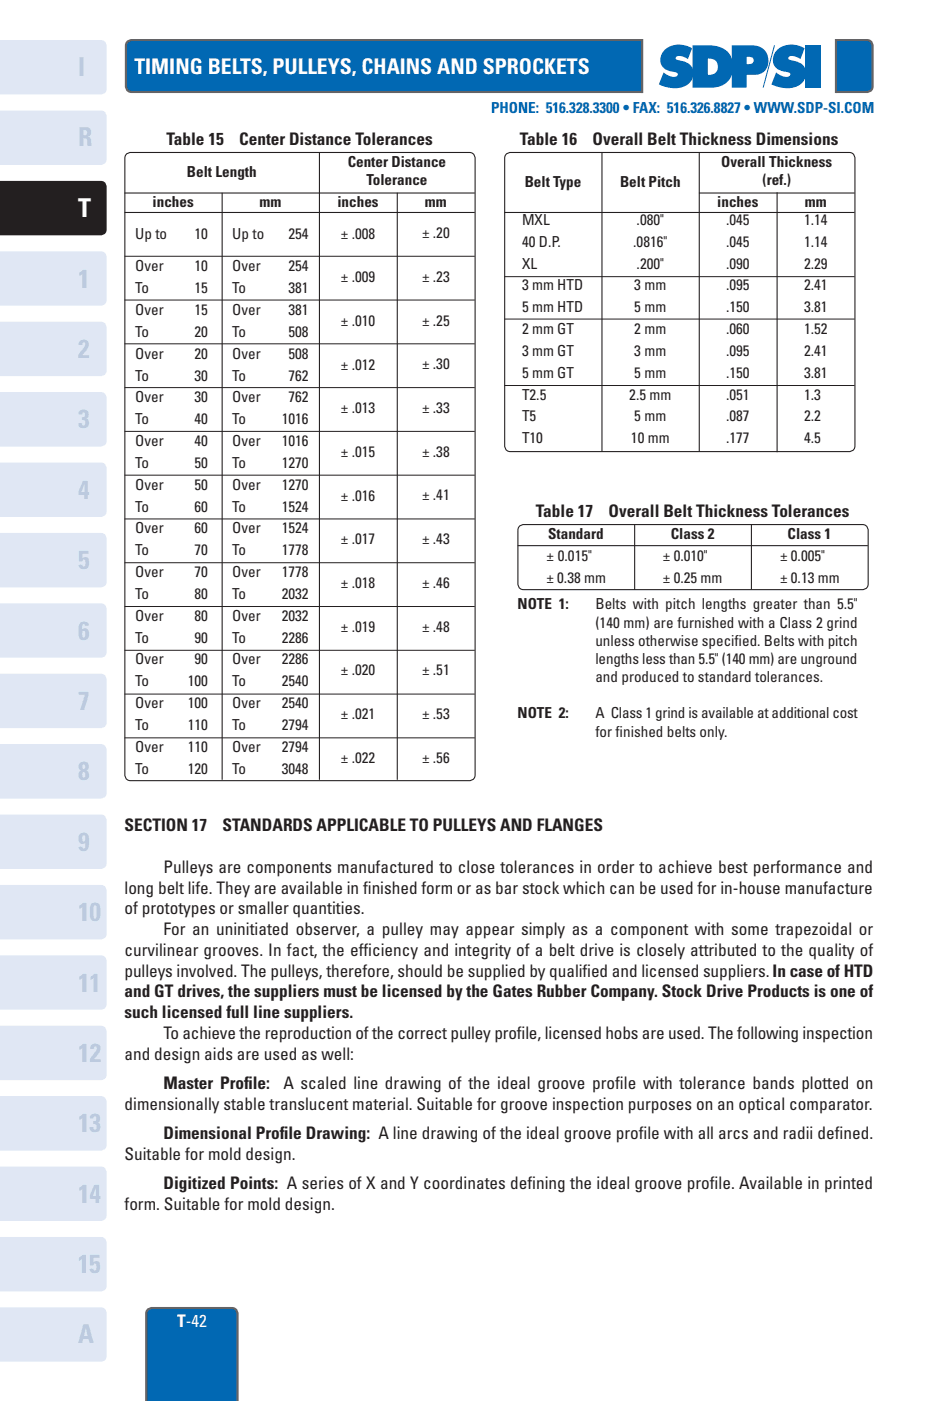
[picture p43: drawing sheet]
<svg xmlns="http://www.w3.org/2000/svg" width="152mm" height="229mm" viewBox="0 0 152 229" stroke-linecap="round" stroke-linejoin="round" font-family="sans-serif">
<defs><g id="words">
<text font-size="4.2" fill="#fff" x="12.8" y="35.4">T</text>
<text font-size="3.5" fill="#fff" x="21.9" y="12">TIMING BELTS, PULLEYS, CHAINS AND SPROCKETS</text>
<g font-size="2.8" fill="#231f20">
<text x="27.2" y="23.6">Table 15</text>
<text x="39" y="23.6">Center Distance Tolerances</text>
<text x="84.8" y="23.6">Table 16</text>
<text x="96.7" y="23.6">Overall Belt Thickness Dimensions</text>
<text x="87.5" y="84.3">Table 17</text>
<text x="99.3" y="84.3">Overall Belt Thickness Tolerances</text>
<text x="20.3" y="135.6">SECTION 17</text>
<text x="36.3" y="135.6">STANDARDS APPLICABLE TO PULLEYS AND FLANGES</text>
<text x="26.7" y="142.4">Pulleys are components manufactured to close tolerances in order to achieve best performance and</text>
<text x="20.3" y="145.8">long belt life. They are available in f</text>
<text x="20.3" y="149.2">of prototypes or smaller quantities.</text>
<text x="59.2" y="145.8">inished form or as bar stock which can be used for in-house manufacture</text>
<text x="20.3" y="156">curvilinear grooves. In fact, the eff</text>
<text x="26.7" y="152.6">For an uninitiated observer, a pulley may appear simply as a component with some trapezoidal or</text>
<text x="59.3" y="156">iciency and integrity of a belt drive is closely attributed to the quality of</text>
<text x="20.3" y="159.4">pulleys involved. The pulleys, therefore, should be supplied by qualif</text>
<text x="95" y="159.4">ied and licensed suppliers. In case of HTD</text>
<text x="20.3" y="162.7">and GT drives, the suppliers must be licensed by the Gates Rubber Company. Stock Drive Products is one of</text>
<text x="20.3" y="166.1">such licensed full line suppliers.</text>
<text x="20.3" y="172.9">and design aids are used as well:</text>
<text x="26.7" y="169.5">To achieve the reproduction of the correct pulley prof</text>
<text x="84.3" y="169.5">ile, licensed hobs are used. The following inspection</text>
<text x="26.7" y="177.7">Master Prof</text>
<text x="39.8" y="177.7">ile:</text>
<text x="46.2" y="177.7">A scaled line drawing of the ideal groove prof</text>
<text x="100.4" y="177.7">ile with tolerance bands plotted on</text>
<text x="20.3" y="181.1">dimensionally stable translucent material. Suitable for groove inspection purposes on an optical comparator.</text>
<text x="26.7" y="185.9">Dimensional Prof</text>
<text x="45.7" y="185.9">ile Drawing: A line drawing of the ideal groove prof</text>
<text x="104.2" y="185.9">ile with all arcs and radii def</text>
<text x="136.2" y="185.9">ined.</text>
<text x="20.3" y="189.3">Suitable for mold design.</text>
<text x="20.3" y="197.5">form. Suitable for mold design.</text>
<text x="26.7" y="194.1">Digitized Points: A series of X and Y coordinates def</text>
<text x="86.1" y="194.1">ining the ideal groove prof</text>
<text x="115.8" y="194.1">ile. Available in printed</text>
</g>
<text font-size="2.8" fill="#fff" x="28.9" y="216.5">T-42</text>
<text font-size="2.5" fill="#0168b3" x="80.1" y="18.5">PHONE: 516.328.3300 • FAX: 516.326.8827 • WWW.SDP-SI.COM</text>
<g font-size="2.5" fill="#231f20">
<text x="30.5" y="28.9">Belt Length</text>
<text x="56.7" y="27.3">Center Distance</text>
<text x="117.7" y="27.3">Overall Thickness</text>
<text x="24.9" y="33.8">inches</text>
<text x="42.3" y="33.8">mm</text>
<text x="55.1" y="33.8">inches</text>
<text x="59.8" y="30.2">Tolerance</text>
<text x="69.3" y="33.8">mm</text>
<text x="85.6" y="30.5">Belt Type</text>
<text x="101.2" y="30.5">Belt Pitch</text>
<text x="117" y="33.8">inches</text>
<text x="124.4" y="30.2">(ref.)</text>
<text x="131.3" y="33.8">mm</text>
<text x="22.1" y="39">Up to</text>
<text x="31.7" y="39">10</text>
<text x="37.9" y="39">Up to</text>
<text x="47.1" y="39">254</text>
<text x="55.6" y="38.9">± .008</text>
<text x="68.9" y="38.9">± .20</text>
<text x="85.2" y="36.7">MXL</text>
<text x="85.2" y="40.3">40 D.P.</text>
<text x="103.3" y="40.3">.0816&quot;</text>
<text x="103.9" y="36.7">.080&quot;</text>
<text x="118.5" y="36.7">.045</text>
<text x="118.5" y="40.3">.045</text>
<text x="131.2" y="36.7">1.14</text>
<text x="131.2" y="40.3">1.14</text>
<text x="22.1" y="44.3">Over</text>
<text x="22.1" y="47.8">To</text>
<text x="31.7" y="44.3">10</text>
<text x="31.7" y="47.8">15</text>
<text x="37.9" y="44.3">Over</text>
<text x="37.9" y="47.8">To</text>
<text x="47.1" y="44.3">254</text>
<text x="47.1" y="47.8">381</text>
<text x="55.6" y="46.1">± .009</text>
<text x="68.9" y="46">± .23</text>
<text x="85.2" y="43.8">XL</text>
<text x="85.2" y="47.4">3 mm HTD</text>
<text x="103.5" y="47.4">3 mm</text>
<text x="103.9" y="43.8">.200&quot;</text>
<text x="118.5" y="43.8">.090</text>
<text x="118.5" y="47.4">.095</text>
<text x="131.2" y="43.8">2.29</text>
<text x="131.2" y="47.4">2.41</text>
<text x="22.1" y="51.4">Over</text>
<text x="31.7" y="51.4">15</text>
<text x="37.9" y="51.4">Over</text>
<text x="47.1" y="51.4">381</text>
<text x="55.6" y="53.2">± .010</text>
<text x="68.9" y="53.2">± .25</text>
<text x="85.2" y="50.9">5 mm HTD</text>
<text x="103.5" y="50.9">5 mm</text>
<text x="118.5" y="50.9">.150</text>
<text x="131.2" y="50.9">3.81</text>
<text x="22.1" y="55">To</text>
<text x="22.1" y="58.5">Over</text>
<text x="31.7" y="55">20</text>
<text x="31.7" y="58.5">20</text>
<text x="37.9" y="55">To</text>
<text x="37.9" y="58.5">Over</text>
<text x="47.1" y="55">508</text>
<text x="47.1" y="58.5">508</text>
<text x="85.2" y="54.5">2 mm GT</text>
<text x="85.2" y="58.1">3 mm GT</text>
<text x="103.5" y="54.5">2 mm</text>
<text x="103.5" y="58.1">3 mm</text>
<text x="118.5" y="54.5">.060</text>
<text x="118.5" y="58.1">.095</text>
<text x="131.2" y="54.5">1.52</text>
<text x="131.2" y="58.1">2.41</text>
<text x="22.1" y="62.1">To</text>
<text x="22.1" y="65.7">Over</text>
<text x="31.7" y="62.1">30</text>
<text x="31.7" y="65.7">30</text>
<text x="37.9" y="62.1">To</text>
<text x="37.9" y="65.7">Over</text>
<text x="47.1" y="62.1">762</text>
<text x="47.1" y="65.7">762</text>
<text x="55.6" y="60.3">± .012</text>
<text x="68.9" y="60.3">± .30</text>
<text x="85.2" y="61.6">5 mm GT</text>
<text x="85.2" y="65.2">T2.5</text>
<text x="102.7" y="65.2">2.5 mm</text>
<text x="103.5" y="61.6">5 mm</text>
<text x="118.5" y="61.6">.150</text>
<text x="118.5" y="65.2">.051</text>
<text x="131.2" y="61.6">3.81</text>
<text x="131.2" y="65.2">1.3</text>
<text x="22.1" y="69.2">To</text>
<text x="31.7" y="69.2">40</text>
<text x="37.9" y="69.2">To</text>
<text x="46" y="69.2">1016</text>
<text x="55.6" y="67.4">± .013</text>
<text x="68.9" y="67.4">± .33</text>
<text x="85.2" y="68.8">T5</text>
<text x="103.5" y="68.8">5 mm</text>
<text x="118.5" y="68.8">.087</text>
<text x="131.2" y="68.8">2.2</text>
<text x="22.1" y="72.8">Over</text>
<text x="22.1" y="76.4">To</text>
<text x="31.7" y="72.8">40</text>
<text x="31.7" y="76.4">50</text>
<text x="37.9" y="72.8">Over</text>
<text x="37.9" y="76.4">To</text>
<text x="46" y="72.8">1016</text>
<text x="46" y="76.4">1270</text>
<text x="55.6" y="74.6">± .015</text>
<text x="68.9" y="74.5">± .38</text>
<text x="85.2" y="72.3">T10</text>
<text x="103" y="72.3">10 mm</text>
<text x="118.5" y="72.3">.177</text>
<text x="131.2" y="72.3">4.5</text>
<text x="22.1" y="79.9">Over</text>
<text x="22.1" y="83.5">To</text>
<text x="31.7" y="79.9">50</text>
<text x="31.7" y="83.5">60</text>
<text x="37.9" y="79.9">Over</text>
<text x="37.9" y="83.5">To</text>
<text x="46" y="79.9">1270</text>
<text x="46" y="83.5">1524</text>
<text x="55.6" y="81.7">± .016</text>
<text x="68.9" y="81.7">± .41</text>
<text x="22.1" y="87">Over</text>
<text x="31.7" y="87">60</text>
<text x="37.9" y="87">Over</text>
<text x="46" y="87">1524</text>
<text x="55.6" y="88.8">± .017</text>
<text x="68.9" y="88.8">± .43</text>
<text x="89.5" y="88">Standard</text>
<text x="109.5" y="88">Class 2</text>
<text x="128.5" y="88">Class 1</text>
<text x="22.1" y="90.6">To</text>
<text x="22.1" y="94.2">Over</text>
<text x="31.7" y="90.6">70</text>
<text x="31.7" y="94.2">70</text>
<text x="37.9" y="90.6">To</text>
<text x="37.9" y="94.2">Over</text>
<text x="46" y="90.6">1778</text>
<text x="46" y="94.2">1778</text>
<text x="55.6" y="95.9">± .018</text>
<text x="68.9" y="95.9">± .46</text>
<text x="89.1" y="91.6">± 0.015&quot;</text>
<text x="89.1" y="95.1">± 0.38 mm</text>
<text x="108.1" y="91.6">± 0.010&quot;</text>
<text x="108.1" y="95.1">± 0.25 mm</text>
<text x="127.3" y="91.6">± 0.005&quot;</text>
<text x="127.3" y="95.1">± 0.13 mm</text>
<text x="22.1" y="97.7">To</text>
<text x="22.1" y="101.3">Over</text>
<text x="31.7" y="97.7">80</text>
<text x="31.7" y="101.3">80</text>
<text x="37.9" y="97.7">To</text>
<text x="37.9" y="101.3">Over</text>
<text x="46" y="97.7">2032</text>
<text x="46" y="101.3">2032</text>
<text x="84.5" y="99.5">NOTE 1:</text>
<text x="97.2" y="99.5">Belts with pitch lengths greater than 5.5&quot;</text>
<text x="22.1" y="104.9">To</text>
<text x="31.7" y="104.9">90</text>
<text x="37.9" y="104.9">To</text>
<text x="46" y="104.9">2286</text>
<text x="55.6" y="103.1">± .019</text>
<text x="68.9" y="103">± .48</text>
<text x="97.2" y="102.4">(140 mm) are furnished with a Class 2 grind</text>
<text x="97.2" y="105.4">unless otherwise specif</text>
<text x="119.9" y="105.4">ied. Belts with pitch</text>
<text x="22.1" y="108.4">Over</text>
<text x="22.1" y="112">To</text>
<text x="30.6" y="112">100</text>
<text x="31.7" y="108.4">90</text>
<text x="37.9" y="108.4">Over</text>
<text x="37.9" y="112">To</text>
<text x="46" y="108.4">2286</text>
<text x="46" y="112">2540</text>
<text x="55.6" y="110.2">± .020</text>
<text x="68.9" y="110.2">± .51</text>
<text x="97.2" y="108.3">lengths less than 5.5&quot; (140 mm) are unground</text>
<text x="97.2" y="111.3">and produced to standard tolerances.</text>
<text x="22.1" y="115.5">Over</text>
<text x="22.1" y="119.1">To</text>
<text x="30.6" y="115.5">100</text>
<text x="30.6" y="119.1">110</text>
<text x="37.9" y="115.5">Over</text>
<text x="37.9" y="119.1">To</text>
<text x="46" y="115.5">2540</text>
<text x="46" y="119.1">2794</text>
<text x="55.6" y="117.3">± .021</text>
<text x="68.9" y="117.3">± .53</text>
<text x="84.5" y="117.2">NOTE 2:</text>
<text x="97.2" y="117.2">A Class 1 grind is available at additional cost</text>
<text x="22.1" y="122.7">Over</text>
<text x="30.6" y="122.7">110</text>
<text x="37.9" y="122.7">Over</text>
<text x="46" y="122.7">2794</text>
<text x="55.6" y="124.4">± .022</text>
<text x="68.9" y="124.4">± .56</text>
<text x="97.2" y="120.2">for f</text>
<text x="100.4" y="120.2">inished belts only.</text>
<text x="22.1" y="126.2">To</text>
<text x="30.6" y="126.2">120</text>
<text x="37.9" y="126.2">To</text>
<text x="46" y="126.2">3048</text>
</g>
</g></defs>
<path d="M20.9 6.7l.6-.2h119.9a.9 .9 0 0 1 1 1v6.6a.9 .9 0 0 1-1 .9h-119.9a.9 .9 0 0 1-1-.9v-6.6l.1-.5z" fill="#0168b3"/>
<path d="M20.9 6.7l.6-.2h119.9a.9 .9 0 0 1 1 1v6.6a.9 .9 0 0 1-1 .9h-119.9a.9 .9 0 0 1-1-.9v-6.6l.1-.5z" fill="none" stroke="#636366" stroke-width=".35"/>
<path d="M104.9 5.8h31.5v9.6h-31.5z" fill="#fff"/>
<g fill="#0168b3">
<path d="M108.4 8.1a3.8 3.8 0 0 1 4.5-.2l-.7 1.7-.3-.2a1.69 1.69 0 0 0-1.6-.1v.2a1.1 1.1 0 0 0 1 .5 2.1 2.1 0 0 1 1.9 1.7 2.1 2.1 0 0 1-1.2 2.2 5.1 5.1 0 0 1-4.5-.1l.8-2 .1 .1a1.92 1.92 0 0 0 2.1 .5l.1-.3a.98 .98 0 0 0-1.1-.4 1.97 1.97 0 0 1-1.7-1.4 1.97 1.97 0 0 1 .6-2.2z"/>
<path d="M126.8 8.1a3.8 3.8 0 0 1 4.5-.2l-.7 1.7-.3-.2a1.69 1.69 0 0 0-1.6-.1l-.1 .2a1.1 1.1 0 0 0 1.1 .5 2.1 2.1 0 0 1 1.8 1.7 2.1 2.1 0 0 1-1.2 2.2 5.1 5.1 0 0 1-4.4-.1l.7-2 .2 .1a1.91 1.91 0 0 0 2.1 .5l.1-.3a.98 .98 0 0 0-1.1-.4 1.97 1.97 0 0 1-1.8-1.4 1.97 1.97 0 0 1 .7-2.2z"/>
<path d="M131.4 7.4h2.5v6.9h-2.5z"/>
<path d="M126.3 7.4h.2l-1.9 6.9h-.2z"/>
<path d="M115.5 9.5v2.7a1.36 1.36 0 0 0 1.6-1.3 1.36 1.36 0 0 0-1.6-1.4zM113 7.4a9.7 9.7 0 0 1 4.9 .4 3.4 3.4 0 0 1 1.7 3.9 3.4 3.4 0 0 1-3.4 2.6h-3.2z"/>
<path d="M121.8 9.3v1.2a.77 .77 0 0 0 .9-.1 .77 .77 0 0 0 .2-.9l-.2-.1zM119.4 7.4h3.2a2.49 2.49 0 0 1 2.6 1.7 2.49 2.49 0 0 1-1 2.9l-1.1 .2h-1.3v2.1h-2.4z"/>
</g>
<path d="M104.8 6.4v8.8M136.4 6.4v8.8" fill="none" stroke="#636366" stroke-width=".35"/>
<path d="M24.2 213.6l.6-.2h13a.9 .9 0 0 1 1 1v14.2h-14.9v-14.2l.1-.5z" fill="#0168b3"/>
<path d="M23.9 228.6v-14.2a.9 .9 0 0 1 .9-1h13a.9 .9 0 0 1 1 1v14.2" fill="none" stroke="#636366" stroke-width=".35"/>
<g fill="#e0e7f4">
<path d="M-.1 6.5h16.6a.9 .9 0 0 1 .9 1v7a.9 .9 0 0 1-.9 .9h-16.6z"/>
<path d="M-.1 18h16.6a.9 .9 0 0 1 .9 1v7a.9 .9 0 0 1-.9 .9h-16.6z"/>
<path d="M-.1 41h16.6a.9 .9 0 0 1 .9 .9v7.1a.9 .9 0 0 1-.9 .9h-16.6z"/>
<path d="M-.1 52.5h16.6a.9 .9 0 0 1 .9 .9v7a.9 .9 0 0 1-.9 1h-16.6z"/>
<path d="M-.1 64h16.6a.9 .9 0 0 1 .9 .9v7a.9 .9 0 0 1-.9 1h-16.6z"/>
<path d="M-.1 75.5h16.6a.9 .9 0 0 1 .9 .9v7a.9 .9 0 0 1-.9 .9h-16.6z"/>
<path d="M-.1 87h16.6a.9 .9 0 0 1 .9 .9v7a.9 .9 0 0 1-.9 .9h-16.6z"/>
<path d="M-.1 98.4h16.6a.9 .9 0 0 1 .9 1v7a.9 .9 0 0 1-.9 .9h-16.6z"/>
<path d="M-.1 109.9h16.6a.9 .9 0 0 1 .9 1v7a.9 .9 0 0 1-.9 .9h-16.6z"/>
<path d="M-.1 121.4h16.6a.9 .9 0 0 1 .9 1v7a.9 .9 0 0 1-.9 .9h-16.6z"/>
<path d="M-.1 132.9h16.6a.9 .9 0 0 1 .9 .9v7.1a.9 .9 0 0 1-.9 .9h-16.6z"/>
<path d="M-.1 144.4h16.6a.9 .9 0 0 1 .9 .9v7a.9 .9 0 0 1-.9 1h-16.6z"/>
<path d="M-.1 155.9h16.6a.9 .9 0 0 1 .9 .9v7a.9 .9 0 0 1-.9 1h-16.6z"/>
<path d="M-.1 167.4h16.6a.9 .9 0 0 1 .9 .9v7a.9 .9 0 0 1-.9 1h-16.6z"/>
<path d="M-.1 178.9h16.6a.9 .9 0 0 1 .9 .9v7a.9 .9 0 0 1-.9 .9h-16.6z"/>
</g>
<path d="M-.1 29.5h16.6a.9 .9 0 0 1 .9 1v7a.9 .9 0 0 1-.9 .9h-16.6z" fill="#231f20"/>
<g fill="#e0e7f4">
<path d="M-.1 190.3h16.6a.9 .9 0 0 1 .9 1v7a.9 .9 0 0 1-.9 .9h-16.6z"/>
<path d="M-.1 201.8h16.6a.9 .9 0 0 1 .9 1v7a.9 .9 0 0 1-.9 .9h-16.6z"/>
<path d="M-.1 213.3h16.6a.9 .9 0 0 1 .9 1v7a.9 .9 0 0 1-.9 .9h-16.6z"/>
</g>
<g fill="none" stroke="#231f20" stroke-width=".18">
<path d="M20.3 31.5h57.2M20.3 34.7h57.2M20.7 25.1l.6-.2h55.3a.9 .9 0 0 1 .9 .9v100.6a.9 .9 0 0 1-.9 1h-55.3a.9 .9 0 0 1-.9-1v-100.6l.1-.4zM36.2 31.4v95.8M52.1 24.8v102.4M64.8 31.4v95.8M82.3 34.7h57.1M82.7 25.1l.6-.2h55.3a.9 .9 0 0 1 .9 .9v47a.9 .9 0 0 1-.9 .9h-55.3a.9 .9 0 0 1-1-.9v-47l.1-.4zM98.2 24.8v48.9M114 31.5h25.4M114.1 24.8v48.9M126.8 31.4v42.4"/>
<path d="M84.5 89h57.1M84.8 85.8l.6-.2h55.3a.9 .9 0 0 1 1 .9v8.8a.9 .9 0 0 1-1 .9h-55.3a.9 .9 0 0 1-.9-.9v-8.8l.1-.4zM103.6 85.5v10.8M122.6 85.5v10.7"/>
</g>
<g fill="none" stroke="#231f20" stroke-width=".16">
<path d="M20.3 41.8h57.2M20.3 49h57.2M20.3 56.1h57.2M82.3 52.1h57.1M82.3 45.1h57.1M20.3 63.2h57.2M20.3 70.4h57.2M20.3 77.5h57.2M82.3 62.9h57.1M20.3 84.7h57.2M20.3 91.8h57.2M20.3 99h57.2"/>
<path d="M20.3 106.1h57.2M20.3 113.3h57.2M20.3 120.4h57.2"/>
</g>
<use href="#words"/>
</svg>
